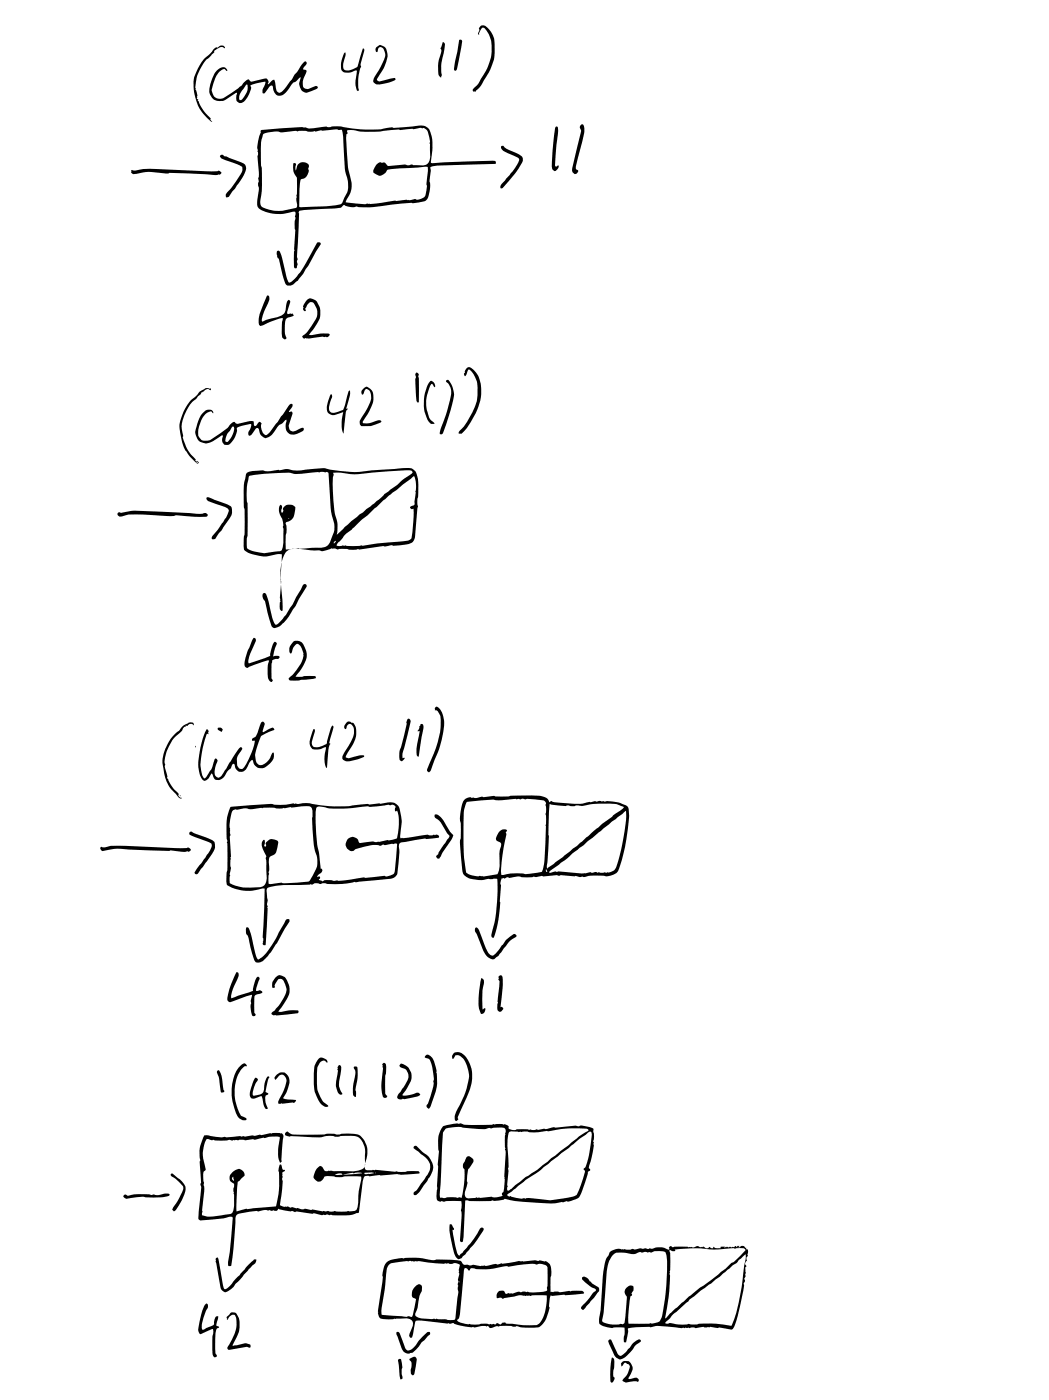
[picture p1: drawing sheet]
<svg xmlns="http://www.w3.org/2000/svg" width="157mm" height="210mm" viewBox="0 0 157 210" stroke-linecap="round" stroke-linejoin="round" font-family="sans-serif">
<path d="M93.1 203.8a.41 .41 0 0 0-.1 .6l-.1 .1h.2l.1-.2a.38 .38 0 0 1 .3-.3 .38 .38 0 0 1 .5 .2l.2 .3a3.1 3.1 0 0 1-1 2.1v.1a.82 .82 0 0 0 1 .1h1.1a.21 .21 0 0 0 .3-.1 .21 .21 0 0 0-.1-.3 .67 .67 0 0 0-.9-.1l-.4 .1-.2-.1a2.98 2.98 0 0 0 .6-1.8 .95 .95 0 0 0-1.5-.7zM91.6 203.2l-.3 2v1.5l.2 .3a.64 .64 0 0 0 .4-.9l-.1-.1v-.6a4.1 4.1 0 0 0 0-2.1zM61.4 203.3a.41 .41 0 0 0 .2 .6v.8a1.01 1.01 0 0 0 .1 1.2l.3-.3 .3-1.5a.76 .76 0 0 0-.2-1zM59.6 203.5v.1l.2 2.4 .1 .4 .1 .1a.48 .48 0 0 0 .1-.8v-.6a2.54 2.54 0 0 0-.2-1.7zM91.1 200.6l-.1 .2 .3 .7a3.7 3.7 0 0 0 1.2 1.9 .81 .81 0 0 0 1-.2l.9-.8a4.2 4.2 0 0 1 1.5-1.7l-.1-.2a1.39 1.39 0 0 0-1.2 .7l-.9 1.1a1.13 1.13 0 0 1-1 .6l-.3-.3-.9-2-.2-.1zM30.8 195.1a8.1 8.1 0 0 0-1.1 4.2l.2 .4h.2l1.7-.8 .1 .5a10.7 10.7 0 0 0 0 3.6l.2 .2 .3-.1a.36 .36 0 0 0-.2-.5v-.5a10.2 10.2 0 0 1 .2-3.2l.4-.2-.4-.3 .3-1.3a.46 .46 0 0 0-.6 .5l-.1 .4a.62 .62 0 0 1-.6 .6l-1 .4a1.29 1.29 0 0 1-.1-1.3l.6-1.6a.52 .52 0 0 0 .3-.5 .52 .52 0 0 0-.4-.5zM59.3 199.4v.4l.4 .9a2.73 2.73 0 0 0 1 1.8 1.78 1.78 0 0 0 2-1l.4-.6 1-1a.29 .29 0 0 0 .3-.3 .29 .29 0 0 0-.2-.3 3.9 3.9 0 0 0-1.7 1.6 2.21 2.21 0 0 1-1.4 1.2l-.4-.3-.5-1.4a1.57 1.57 0 0 0-.6-1zM34.5 196.6l-.6 .5v.4l.1 .1a.97 .97 0 0 1 1.2-.8 4.3 4.3 0 0 1-.7 4.1l-.5 .8v.2l.2 .1 1.6-.2a2.41 2.41 0 0 1 1.6-.1l.1-.4-.6-.2-2 .4-.1-.2 .2-.3a4.2 4.2 0 0 0 .6-4.1 .69 .69 0 0 0-1.1-.3zM91.3 187.4l-.3 .6a2.71 2.71 0 0 0-.6 1.9l-.3 3.3a17.5 17.5 0 0 1-.4 4.1 .94 .94 0 0 0 .9 1.3l.4 .1a.84 .84 0 0 0 .8 0h1.6l.1 .8-.1 1.3 .3 .1 .3-2.1 1.6-.2a7.7 7.7 0 0 0 2.7-.1l3.7 .3 1.8-.1a1.33 1.33 0 0 0 1.2-.1l1.1 .1 .2-.1 1.1 .2a.92 .92 0 0 1 .9 0l.8 .2a.64 .64 0 0 0 .9-.6l.1-.4a38 38 0 0 0 1.3-6l.1-.2a.67 .67 0 0 1 .1-.8l-.1-1.3 .2-.2-.2-.3 .2-.5 .1 .1-.1-.2a.48 .48 0 0 1 .2-.6v-.1a.95 .95 0 0 0-.1-.9h-.2v-.2a.67 .67 0 0 0-1-.1v-.2h-.3v.2l-.2-.2-.3 .2-1.6-.1h-.3l-.1 .1a1.12 1.12 0 0 1-1.1-.1v.2h-.1l-.4-.2-.1 .1a.58 .58 0 0 1-.8-.1l-.2 .1-.4-.1a1.02 1.02 0 0 0-1 .1l-.2-.1-.5 .1a3.3 3.3 0 0 0-1.7-.1h-.4a.36 .36 0 0 1-.5-.1l-.3 .3 .1 .2a.51 .51 0 0 1-.7-.2 2.72 2.72 0 0 0-1.9 .1l-.4-.1-.3 .1-.4-.1-.3 .1a.99 .99 0 0 0-.9 .1h-2.2a1.97 1.97 0 0 0-1.8 .4zM57.8 189a3.8 3.8 0 0 0-.5 2.5l-.5 2.9a4.6 4.6 0 0 0-.1 2.6 1.46 1.46 0 0 0 1.4 .5l1.7-.1a2.17 2.17 0 0 1 1.9 .3 1.86 1.86 0 0 1-.3 1.7l-.2 .5 .2 .3h.3l.3-1.4a1.33 1.33 0 0 1 .3-1.1h1l4 .4a.73 .73 0 0 1 .9 .1 7.2 7.2 0 0 0 4 .3l.6 .1 .2-.1a.51 .51 0 0 0 .9 .2 .61 .61 0 0 1 .7-.1l.2-.1a4.5 4.5 0 0 1 2.2 .1l.2-.1a8.9 8.9 0 0 0 3.5 .1l.6-.5a5.4 5.4 0 0 0 .9-3.4l.2-.8 4.9-.3 .1-.1-.1-.2a3.5 3.5 0 0 0-1.9 0l-.2-.1a3.1 3.1 0 0 1-2 .1l-.8 .1v-.5a4.2 4.2 0 0 1 .1-2 1.93 1.93 0 0 0-.7-2.1l-1-.2-.1 .1a4 4 0 0 0-2 .1l-1.1-.1-2 .4h-.5l-.6 .2a3.5 3.5 0 0 0-1.8 .2l-.2-.1-.6 .1a2.46 2.46 0 0 0-1.7-.1l-.2-.1a.75 .75 0 0 1-.9-.4l-.2-.2a16.7 16.7 0 0 0-4.3-.1 12.5 12.5 0 0 0-6.5 .1zM100.8 196.7l2.2-1.9 .2-.3 4.5-3.4 1.8-1.6a2.27 2.27 0 0 0 1.1-.9l.9-.9a2.77 2.77 0 0 1-.1 1.8 33.8 33.8 0 0 1-1.9 8.9h-.1a17.7 17.7 0 0 0-5.8-.1l-.6-.2a5.8 5.8 0 0 1-2.8-.1l-.4 .1-.3-.1zM69.5 189.9a.41 .41 0 0 1 .6 .2l.1 .1a.67 .67 0 0 1 1-.2 13.1 13.1 0 0 0 4.6-.5 4.3 4.3 0 0 0 2-.2h.4a4.6 4.6 0 0 1 2.1 0 1.33 1.33 0 0 1 1.6 .4v3.4a1.93 1.93 0 0 1-1.6 .3l-1.9-.1-.4 .1a1.87 1.87 0 0 0-1.4 .2h-.4a.5 .5 0 0 1-.8-.4 .79 .79 0 0 0-.9 .2 .79 .79 0 0 0-.1 .9h.2a.56 .56 0 0 1 .7 .1l.1-.1 1.6-.2a2.04 2.04 0 0 1 1.4-.2h3.4a5.7 5.7 0 0 1-1.2 4.3l-.3 .1h-.4a12.2 12.2 0 0 1-3.3-.2h-.3a.56 .56 0 0 1-.7-.2h-.3l-.4 .3h-.2a.34 .34 0 0 0-.6 0h-.3h-.2a4.7 4.7 0 0 0-2.2 .1l-1.3-.1a2.52 2.52 0 0 1-1.7-.6 .86 .86 0 0 0 .4-1zM91.7 187.9a1.34 1.34 0 0 1 1.4-.4l1 .1a1.84 1.84 0 0 0 1.7-.2l.3 .1 .3-.1 .5 .1 .3-.1a.46 .46 0 0 0 .7-.1 2.82 2.82 0 0 1 1.7 .2 18.3 18.3 0 0 1 .1 5.3l-.1 1.2a12.6 12.6 0 0 1-.8 3.6 1.88 1.88 0 0 1-1.5 .5h-3.2a12.1 12.1 0 0 1 .2-4l.3-.2-.1-.3a.8 .8 0 0 0 .1-1.2 .94 .94 0 0 0-1 .5 .94 .94 0 0 0 .2 1.1l-.3 4-.3 .2-.3-.1a3.4 3.4 0 0 1-2.8-.4v-.2a36.3 36.3 0 0 0 .6-6.1l.1-1.3a4 4 0 0 1 .9-2.2zM58.2 189.3l.2-.2a12.1 12.1 0 0 1 3.7-.3h.5a20.1 20.1 0 0 0 4.6 .3l.3 .1a1.16 1.16 0 0 1 1.3 .1l-.1 1.1a1.72 1.72 0 0 1-.2 1.2l.1 .2-.1 1.1 .1 .5-.5 4.1a2.65 2.65 0 0 1-1.5 0l-2.5-.1a3.1 3.1 0 0 1-1.9-.4 1.55 1.55 0 0 1 .3-1.3 5.1 5.1 0 0 1 .6-2.5v-.3a.51 .51 0 0 0-.2-.6 .51 .51 0 0 0-.7 .2 1.35 1.35 0 0 0-.4 1.8l.5 .2-.5 2.1a.4 .4 0 0 1-.1 .5 .4 .4 0 0 1-.5-.1l-.4 .1-3.6-.3a4.4 4.4 0 0 1 .1-2.3l.3-1.9a9.1 9.1 0 0 1 .5-3.1zM100.2 187.1l.4 .2h.4v-.3h.6a21.3 21.3 0 0 1 5.2 0l3.3-.1a1.71 1.71 0 0 1 1.4 .2v.1a9.6 9.6 0 0 1-2.3 2.1l-1.7 1.5-4.4 3.3-2.8 2.5-.7 .7h-.1l.1-.5a27.8 27.8 0 0 0 .7-6.6v-.6a6.5 6.5 0 0 0-.1-2.5zM87.1 191.2a2.08 2.08 0 0 0 1.1 1.3l1 .6-1.8 2.1a.59 .59 0 0 0-.4 .7l.3 .2 1.6-1.9a2.42 2.42 0 0 0 .8-1.2 .6 .6 0 0 0-.5-.6l-.9-.6a.9 .9 0 0 0-1.2-.6zM32.3 188.3v.5l.6 3.3a1.23 1.23 0 0 0 .7 1.3 2.8 2.8 0 0 0 1.7-1.3l.8-.8a9.6 9.6 0 0 1 2.1-2.2l.2-.6h-.4l-3.1 3.3a2.41 2.41 0 0 1-1.3 1.2 6.8 6.8 0 0 1-.6-2.7l-.3-1.9-.2-.2zM68.7 191.8l.1 .1zM67.3 183.3a12.7 12.7 0 0 0 1 4.9l.3 .3 .1-.1a.76 .76 0 0 0 .7-.5l.4-.4a14.2 14.2 0 0 0 2.6-3.5l-.3-.3a2.66 2.66 0 0 0-.9 1.3l-.8 1.1-1.6 1.8a.45 .45 0 0 1-.4-.5l-.7-3.2 .1-.1h.1v-.2a.8 .8 0 0 0-.5-.6zM108.4 186.8h.1zM66.3 168.6l-.1 .1a4 4 0 0 0-.6 3 7.2 7.2 0 0 1-.1 2.6 1.67 1.67 0 0 1 0 1.3l-.1 2.3a3.8 3.8 0 0 0 .1 1.8 .44 .44 0 0 0 .6 .1l.3 .1 .4-.1h2.2l.1 .5-.1 .9a12.6 12.6 0 0 1-.1 3.8v.8l.2 .1 .2-.1 .1-.7 .2-5.4 2.2 .1h1.6l.3-.1a1.04 1.04 0 0 0 1 0l.7-.1 .1-.1a37 37 0 0 0 7.9 .6l.2-.1a7.6 7.6 0 0 0 3.1-.8l.4-1 .9-2.5a.39 .39 0 0 1 .3-.5l-.2-.4a10.2 10.2 0 0 0 .7-4.1v-1.7a2.33 2.33 0 0 0-1.6-.5l-.6 .1a8.6 8.6 0 0 0-3 .1l-.5 .1a.79 .79 0 0 0-.8 .1 .79 .79 0 0 1-.9 0l-.3 .1a.73 .73 0 0 1-.8 0l-.5 .1a8.9 8.9 0 0 0-3.1 0l-.6-.2a.63 .63 0 0 0-.8-.6l-1-.1a19.3 19.3 0 0 1-5.5 0h-.9zM30.6 170l-.2 .2a5.2 5.2 0 0 0-.5 3.5v.9a7.5 7.5 0 0 1 .1 2.7l.1 .5-.4 4.6 .2 .3 .7-.1a14.5 14.5 0 0 0 3.7-.5h.4l.1 .2-.4 5.2-.3 1.5 .1 .5h.3a48.1 48.1 0 0 0 .8-7.3 .96 .96 0 0 1 1.1-.6 5.7 5.7 0 0 1 2.3-.3 2.3 2.3 0 0 1 1.5-.1h.8a.51 .51 0 0 0 .7-.3 4.7 4.7 0 0 0 2 .3l.5 .2 .3-.1 2.1 .4 .4-.1 .6 .1a.7 .7 0 0 0 .8 .1l.2 .1 .3-.1a11.7 11.7 0 0 0 4.2-.1l.5-.1 .1-.2 .5-4.1a1.84 1.84 0 0 1 .5-1.3l3.2-.1a3.7 3.7 0 0 1 1.9-.1l2.9-.1a.21 .21 0 0 0 .1-.3 .21 .21 0 0 0-.3-.1 4.2 4.2 0 0 0-2 .1l-1.2-.1-.1 .1-3.1-.3h-1.3a1.3 1.3 0 0 1 0-1.4 3.1 3.1 0 0 0-1.3-3.9l-1.6-.1-1.4 .1-1.3-.1-.7 .1h-4a1.48 1.48 0 0 1-1.3-.3 .32 .32 0 0 0-.4 0 .32 .32 0 0 0-.1 .4l.7 .2h.1l4.4 .1h.5a4.9 4.9 0 0 1 2.2-.1l.4-.1h1.2a2.05 2.05 0 0 1 2.4 2v1.3a1.65 1.65 0 0 1-.3 1.7 6.8 6.8 0 0 1-3.4 .3l-1.7-.1a.52 .52 0 0 1-.8-.3l-.5-.4a1.99 1.99 0 0 0-1 1.8 .82 .82 0 0 0 .9 .6 .82 .82 0 0 0 .7-.7 5 5 0 0 1 2.2 0h.5a8.9 8.9 0 0 1 2.9 0l-.4 2.1-.1 1.4a2.12 2.12 0 0 1-.4 1.5l-1.7 .2-1.4-.1-.4 .1-.6-.2-.8 .1-1.6-.3-.1 .1-1-.2-.4 .1-.7-.2h-.3a.54 .54 0 0 0-.7 0l-.5-.2h-.6l-.5-.2 .4-3.2-.1-1.7 .4-.3-.3-.1-.3-.8-.2 .1-.1 1a12 12 0 0 1-.5 5.2l-4.2 .4-.1-.1-1.5 .4 .2-4.4 .8-.8a.65 .65 0 0 0-.3-1 1.32 1.32 0 0 0-1.5 .6 .92 .92 0 0 0 .4 1.5l-.1 1 .1 1.7a2.29 2.29 0 0 1-.4 1.8l-.6 .1a7 7 0 0 1-3.8 .1l.2-2.1a7.1 7.1 0 0 0 .1-2.6l-.1-.7a1.34 1.34 0 0 1 .4-1.5 6.2 6.2 0 0 1-.2-3.7l.3-.8 .5 .1a7.8 7.8 0 0 0 3.1 0l1.2 .1 .7-.1 .3 .1 1.2-.2 .2 .1 1.4-.3 .1 .1 .8-.3h.7l.7 .1v.6a4.6 4.6 0 0 0 .1 3.2l.3-.2v-1.1l.2-2.5v-.4l-.3-.2-.1 .1a8.9 8.9 0 0 0-3 .2l-2.3 .2h-.7a15.4 15.4 0 0 1-4.7-.1zM25.6 175.7l-.1 .2 .1 .1a5 5 0 0 1 1.8 1.7v.3l-.5 1.1-1.1 2 .2 .2a6.4 6.4 0 0 0 1.8-3.4 2.51 2.51 0 0 0-1.4-1.7l-.2-.2a.49 .49 0 0 0-.5-.3zM76 178.7l1.1-.8a22.9 22.9 0 0 1 3.9-2.8l5.7-4.6 1.4-1 .2-.1h.2a10.6 10.6 0 0 1-.4 3.6l-.1 .5a2.46 2.46 0 0 1-.7 1.5l.2 .2v.3l-.9 2.6a1.21 1.21 0 0 1-1.2 1.1l-.8 .1a6.5 6.5 0 0 1-3.3 .2 8 8 0 0 0-3.2-.1l-1.6-.3-.1-.1-.2 .1-.3-.2zM18.6 178.8l-.1 .2a.59 .59 0 0 0 .9 .4l.2-.1a8.8 8.8 0 0 1 3.1-.1 5.8 5.8 0 0 0 2.6-.3l.1-.1a1.2 1.2 0 0 0-1.4 0l-.6 .1-.4-.1-.3 .1a9.1 9.1 0 0 0-3.6 .1l-.4-.2zM66.7 169l.1-.1a6.1 6.1 0 0 1 3-.1 10.6 10.6 0 0 0 3.6 .1l2-.1a.78 .78 0 0 1 .2 .9v.3a3.7 3.7 0 0 0 0 1.9l-.1 4.5a4.8 4.8 0 0 1-.2 2.1l-.2 .2 .1 .2a1.87 1.87 0 0 1-1.6 .2l-1.8 .2-.4-.1a2.45 2.45 0 0 1-1.5 .1 1.05 1.05 0 0 1-.2-1.3l.3-1a4.2 4.2 0 0 1 .1-2.1h.1a1.77 1.77 0 0 0 .6-1.3 .77 .77 0 0 0-1-.4l-.3 .7a.91 .91 0 0 0 0 1.2l-.1 2.2-.2 1.4-.2 .6a8 8 0 0 0-2.7 0h-.3a1.2 1.2 0 0 1-.2-1.1l.5-8.6zM62 171.6l-.1 .3 1 .7a2.55 2.55 0 0 1 1.5 2.2l-.1 .2a12.4 12.4 0 0 1-2.2 3.4l-.2 .2 .1 .3a1.19 1.19 0 0 0 1-.8l.1-.2a9.1 9.1 0 0 0 1.7-3.1 2.9 2.9 0 0 0-1.6-2.4l-.9-.9zM76.3 169.4l.6-.1 1.2 .2 .8-.1a7.7 7.7 0 0 0 3-.1 20.1 20.1 0 0 1 6-.3l.2 .1-.1 .2-1.4 .8-4.3 3.4a19.1 19.1 0 0 1-3.9 2.8l-2.2 1.9a.33 .33 0 0 1-.3-.2 .33 .33 0 0 1 .1-.4 1.21 1.21 0 0 1 0-1.1l.1-1.3-.1-.3 .1-.2-.1-2.2a8.6 8.6 0 0 1 .1-2.9zM51.4 175.8l1.4-.3 .1 .1a1.66 1.66 0 0 1 1.3 0zM50.2 175.8a.9 .9 0 0 1 1 0l-.8 .1zM54.5 175.5h1.1l.4 .1-1.3 .2-.1-.1zM56.1 175.5l.2 .1zM67.9 157.6l-.3 .5v.2l.2 .2 .2-.2a.55 .55 0 0 1 .4-.4 .55 .55 0 0 1 .6 .3 4.3 4.3 0 0 1 .9 4.4l-.4 1.3-.8 1.7a2.52 2.52 0 0 0-.6 2.1l.2 .1 .3-.3-.1-.3 .7-1.6a9.6 9.6 0 0 0 1.5-4.9 3.8 3.8 0 0 0-1.9-3.2h-.6zM36 159.5a6.1 6.1 0 0 0-1.2 5.3 5.3 5.3 0 0 0 1.1 2.6l.4 .3h.4l.2-.1-.1-.3a1.33 1.33 0 0 1-1.1-1.1 6.2 6.2 0 0 1 .6-6.4l.4-.3 .2 .1a.37 .37 0 0 0-.3-.5 .37 .37 0 0 0-.5 .3zM63.6 158.1v.2a1.47 1.47 0 0 1 1.1 1.5 7.9 7.9 0 0 1-.8 5.6l-.1 .3 .4 .3a8.5 8.5 0 0 0 1.1-5.6l-.1-.6a2.19 2.19 0 0 0-1.2-1.9zM38.2 161.4l-.5 1.1a2.32 2.32 0 0 0-.2 1.7l.2 .2h.3l1.1-.3h.1l.1 .3a2.17 2.17 0 0 0 .5 1.6l.3-.1a2.73 2.73 0 0 1-.4-1.9l.5-.3-.5-.3 .4-1.6 .2-.5-.2-.2a2.84 2.84 0 0 0-.6 2.2 1.48 1.48 0 0 1-1.6 .6 4 4 0 0 1 .7-2.3l-.3-.3zM47.8 158.4a2.99 2.99 0 0 0-.8 2.5 5.7 5.7 0 0 0 .8 4.1l.4 .4 .4 .3 .5-.1a.49 .49 0 0 0-.4-.5 4.5 4.5 0 0 1-1.3-3.7v-.5a1.98 1.98 0 0 1 .9-2.1 .61 .61 0 0 1 .7 .3v-.1a.83 .83 0 0 0-1.2-.6zM41.4 160.9a.43 .43 0 0 0-.3 .3 .43 .43 0 0 0 .1 .4l.2-.2a.7 .7 0 0 1 1.2-.4 1.27 1.27 0 0 1 .1 1.6l-.6 1.4a1.31 1.31 0 0 0-.4 1.2h.6l1.5-.2a.32 .32 0 0 0 .4 0 .32 .32 0 0 0 0-.4h-.7a1.39 1.39 0 0 1-1.1-.3l.1-.2a3.7 3.7 0 0 0 .7-2.9 1.05 1.05 0 0 0-1.8-.3zM59.9 159.3l-.1 .2 .2 .3a1.36 1.36 0 0 1 .8 2.2l-1.2 1.7a.48 .48 0 0 0 0 .7 .48 .48 0 0 0 .7 .1h.2l1.1-.2 1.2-.4a.33 .33 0 0 0-.3-.4l-.7 .3a2.54 2.54 0 0 1-1.6 .1l.5-.7a4.5 4.5 0 0 0 .9-2.2 1.9 1.9 0 0 0-1.5-1.8zM57.3 159.1l-.1 .2 .1 .3a2.65 2.65 0 0 1-.1 1.6l-.1 1.3 .1 1.1a.62 .62 0 0 0 .4 .7 .29 .29 0 0 0 .4-.3l-.3-.3v-2.7l.1-1a.71 .71 0 0 0-.3-.9zM53 159.7l-.1 .1a1.77 1.77 0 0 1 .1 1.7l-.2 1.4a1.59 1.59 0 0 0 .3 1.3h.2v-.6a4.9 4.9 0 0 1 .2-2.2v-1.6l-.2-.2zM50.6 159.5l-.1 .3 .1 .4a5.2 5.2 0 0 0-.1 3.1l.1 .2a.46 .46 0 0 0 .6 .3v-.1a2.69 2.69 0 0 1-.3-2.6l.2-1.1a.44 .44 0 0 0-.3-.6zM32.5 160.3v.3a7.3 7.3 0 0 1 .5 2.8l.2 .1h.3l.1-.2-.2-.2a6.9 6.9 0 0 0-.6-2.9zM35.4 145.5l-.2 .5a9.1 9.1 0 0 0-1.2 3.7 .4 .4 0 0 0 .5 .3l3.2-1.1a7.6 7.6 0 0 0 .1 3.1l.4 .1 .1-.3-.2-.2v-2a.67 .67 0 0 1 .8-.8l.3-.2a.39 .39 0 0 0-.2-.4 .39 .39 0 0 0-.4 .1h-.3l.4-1.5a.3 .3 0 0 0 .2-.4 .3 .3 0 0 0-.5-.1l-.3 .7-.3 1.3-3.2 1.1a3.8 3.8 0 0 1 .8-2.5l.3-.9-.1-.4zM41.3 146.3a1.54 1.54 0 0 0-.5 1.5h.3a1.51 1.51 0 0 1 .7-1.3 .81 .81 0 0 1 .9 .9 2.18 2.18 0 0 1-.4 2.3l-.6 .9-1 1-.1 .2 .4 .2 .1-.1 .3 .1 3.2-.3 .1-.3-.2-.2a7.1 7.1 0 0 0-2.5 .3l-.3-.1 .8-1.2a2.8 2.8 0 0 0 0-4 .8 .8 0 0 0-1.2 .1zM72 146.4l-.3 1.9a5.9 5.9 0 0 0 .3 3.4 .6 .6 0 0 0 .6-.8l-.3 .2-.1-.2a14.5 14.5 0 0 1 .2-4.1l-.1-.2zM74.7 146.1l-.1 .5 .2 .3-.4 3.7a.62 .62 0 0 0 .4 .8l.3-.1a.36 .36 0 0 0 .2-.3 .36 .36 0 0 0-.2-.3h-.2l.2-1.4a9.2 9.2 0 0 0 0-3.2l-.1-.1zM36.8 138.9a2.46 2.46 0 0 0 .4 1.6l.7 2.8a.81 .81 0 0 0 .5 .8 .81 .81 0 0 0 .9-.2 19 19 0 0 0 3.5-5.2l.5-.8a.33 .33 0 0 0-.3-.4 .33 .33 0 0 0-.3 .4 29.6 29.6 0 0 1-3.1 5l-.9 .7a2.47 2.47 0 0 1-.7-1.6l-.1-.9a6.4 6.4 0 0 0-.8-2.3zM71.2 138.9l-.1 .5 .2 .4 1 2.5a1.8 1.8 0 0 0 1.7 1.3 10.5 10.5 0 0 0 2-2.4l1.3-1.1a.34 .34 0 0 0-.5-.3 7.3 7.3 0 0 0-2.1 2.4 1.67 1.67 0 0 1-1.1 .8 3.2 3.2 0 0 1-1.3-2l-.7-1.9-.3-.3zM34.5 120.8a8.8 8.8 0 0 0-.5 5.2 34.1 34.1 0 0 1-.1 5.7 .86 .86 0 0 0 .7 1.1 6.5 6.5 0 0 0 4.7 .2h.3l-.3 7.3 .1 .5-.1 .5 .2 .2 .3-.1 .3-5.7a.94 .94 0 0 1 0-1l-.1-.7a1.03 1.03 0 0 1 .2-1.2 28.7 28.7 0 0 1 6.2-.4 .67 .67 0 0 0 .8-.2h.3a.88 .88 0 0 0 .9 0 13.7 13.7 0 0 0 4.8-.2l1.9-.2a15.1 15.1 0 0 0 3.9-.5l.3-.2a.95 .95 0 0 0 .2-.9 14.9 14.9 0 0 0 .2-3.6 .59 .59 0 0 1 .7-.6l3.2-.5 .2 .1 1.9-.2a.4 .4 0 0 0-.2-.4 .4 .4 0 0 0-.5 0h-.4a4.4 4.4 0 0 0-2.4 .2l-2.2 .3a6.1 6.1 0 0 1 .1-2.5v-.5a3.7 3.7 0 0 0-.7-2.1 2.26 2.26 0 0 0-2.2-.1l-2 .1-.2-.1a25.7 25.7 0 0 1-6.2 .3l-2.8-.4-1.5 .1-.6-.1-1.1 .2-1.4 .1a5.6 5.6 0 0 0-2.5-.1zM69.6 119.6a5 5 0 0 0-.7 3.4l.1 2.4a4.4 4.4 0 0 0-.1 2.3 10.9 10.9 0 0 0 .4 3.1l.1 .1a2.77 2.77 0 0 0 2.2 .8l2.8-.2a24.8 24.8 0 0 1-.9 8.5l.1 .3 .3 .1a18.8 18.8 0 0 0 1-6.4l.1-1.5a.92 .92 0 0 1 .1-1h.3a.74 .74 0 0 1 .9-.1 3.5 3.5 0 0 1 2.2-.1l2-.1a.72 .72 0 0 1 .8 0 6.1 6.1 0 0 1 2.4-.1 6 6 0 0 1 2.3 .1l.1-.1 .7 .2 .3-.1a.71 .71 0 0 0 .9-.1h2a2.45 2.45 0 0 0 2.5-.8 26.8 26.8 0 0 0 1.6-9.1 1.09 1.09 0 0 0-1-.9 6.4 6.4 0 0 0-2.7-.3l-.8-.1-.3 .1a.55 .55 0 0 0-.7 0l-.3 .1a14.3 14.3 0 0 1-5.7-.1l-.1-.1-.3 .2a1.49 1.49 0 0 0-1.5-1h-2.5l-4 .1a1.03 1.03 0 0 0-1.1 0 1.04 1.04 0 0 1-1 0 1.92 1.92 0 0 1-1.4 .2h-.1a.82 .82 0 0 0-1 .2zM34.8 121.3a6 6 0 0 1 3-.2 11.7 11.7 0 0 1 4.2-.1l1.5-.2 .1 .1 2.3-.2a.73 .73 0 0 1 .9 .8 21.9 21.9 0 0 0 .7 7.1 4.8 4.8 0 0 1-1.4 3.4l-3.3 .2-.7-.1-1.9 .2 .1-2.8a1.28 1.28 0 0 1 .4-1.4 1.15 1.15 0 0 0 .8-1.2l.1-.8a1.05 1.05 0 0 0-1.3-.4l-.1 .1a.58 .58 0 0 0-.4 .8l-.1 .1a.24 .24 0 0 1-.1-.4l-.1-.6a.85 .85 0 0 0-.2 1.2l.6 1.3-.1 .2 .1 2.2a2.14 2.14 0 0 1-.6 2.1 9.1 9.1 0 0 1-4.1-.1l-.8-.5v-1.6a1.25 1.25 0 0 0 .1-1v-1.8a8.1 8.1 0 0 1 0-2.7l-.1-.6a5.2 5.2 0 0 1 .4-3.1zM47.5 120.8l.2-.1a17.7 17.7 0 0 0 6.8 0l1.3 .1 2.4-.4 .2 .1a.49 .49 0 0 1 .8 .4l-.1 .5h.3a5.5 5.5 0 0 1 .2 3.2l-.2 .8a1.97 1.97 0 0 1-1.4 .3l-1.5 .3a5.2 5.2 0 0 0-2.6 .2h-.1a1.02 1.02 0 0 0-1.2-.9 1.02 1.02 0 0 0-.8 1.2 1.02 1.02 0 0 0 1.1 .9l.5-.4a8.7 8.7 0 0 1 3.2-.5 .59 .59 0 0 0 .8-.1l.2 .1 .6-.1a.46 .46 0 0 1 .6 0l.4-.1 .2 .1-.4 4.1a1.3 1.3 0 0 1-1.5 .6l-1.9 .2a1.43 1.43 0 0 1-1.1 0 17.1 17.1 0 0 1-4.7 .5l-1-.1-.3 .1-.2 .1-.6-.2 .2-.4-.2-.1-.2 .1 .1-.4a.73 .73 0 0 0 .6-.8l-.2-.1-.1-1.3a30.3 30.3 0 0 1-.6-7.5zM69.9 120l.7-.1a15 15 0 0 1 4.1-.1l2.5-.2 .7 .1 .3-.2 .4 .2 .3-.1 1.9 .1a.86 .86 0 0 1 .9 .5v3.3a25.5 25.5 0 0 1-.6 7 9.4 9.4 0 0 1-3.9 .2l-1.9 .3-.3-.1a29.8 29.8 0 0 1 .8-6.1l-.1-.2 .2-.2a.62 .62 0 0 0-1 0 1.38 1.38 0 0 0-.6 1.4 .69 .69 0 0 1 .6 1 8.2 8.2 0 0 0-.1 3l-.4 1.1-1.9 .3-.6-.1a2.7 2.7 0 0 1-2.2-.6 41.6 41.6 0 0 1-.2-9.5zM82.3 130.4l2.5-1.8 .9-.9 1.6-1.2 .7-.6 5.6-4.5a18.1 18.1 0 0 1-.7 5.9l-.2 .8a3.9 3.9 0 0 1-.9 2.2l-.7 .3-.6-.1-.5 .1-.4-.1-.2 .1a.78 .78 0 0 0-.8 0l-.2-.1-.3 .1a6.2 6.2 0 0 1-2.8 0l-1.7-.2-.3 .1a.54 .54 0 0 0-.6 .1h-.5zM81.7 130.1l.2 .4h-.2zM82.2 120.4h.3a7.5 7.5 0 0 0 2.6 .2l.6 .1 .4-.1a7 7 0 0 0 2.7-.3 8.5 8.5 0 0 1 4.5 .5 2.03 2.03 0 0 1-1.2 1l-2 1.5-3.8 3.3-2.1 1.7-2.3 1.7-.1-.3a53.4 53.4 0 0 0 .3-7.4zM28.4 124.6l-.1 .2 .1 .2 2.7 1a.6 .6 0 0 1 .6 .4 .6 .6 0 0 1-.1 .6l-.9 1.4-1.6 2.2a.29 .29 0 0 0 .3 .3 .29 .29 0 0 0 .3-.2l1.1-1.6a5.6 5.6 0 0 0 1.4-2.5 1.16 1.16 0 0 0-1.1-1.2l-2.4-.9zM65.1 122a.57 .57 0 0 0 .4 .7 6.9 6.9 0 0 1 1.4 2 .5 .5 0 0 1 .4 .5 .5 .5 0 0 1-.4 .5l-1.2 1.8-.1 .3-.3 .3a.32 .32 0 0 0 .2 .4 .32 .32 0 0 0 .4-.2l.6-1.1a5.3 5.3 0 0 0 1.3-2.2l-.4-.5-1.2-1.9a1.05 1.05 0 0 0-1.1-.6zM15.1 126.8a.39 .39 0 0 0 .3 .6 8.6 8.6 0 0 1 3.9-.2l6 .2 .3-.1a5.7 5.7 0 0 0 2.5 .1l.1 .1a.33 .33 0 0 0 .4-.3 .33 .33 0 0 0-.4-.4l-.3 .1h-1.4l-8.2-.3a8.1 8.1 0 0 0-2.9 .2zM27.4 108.7l-.5 .6a6.2 6.2 0 0 0-2.2 7.1 5.3 5.3 0 0 0 1.8 2.6l.4 .5h.3v-.1l-.3-.1a.35 .35 0 0 1-.2-.5 6.2 6.2 0 0 1-1.6-2.3l-.4-1.9a5.9 5.9 0 0 1 2.5-5.2 .69 .69 0 0 1 .7-.7l-.1-.1 .2 .1a.54 .54 0 0 1 1-.2v-.1a.54 .54 0 0 0-.9-.1zM26.9 119l.1 .2zM30.9 109.2a12.9 12.9 0 0 0-1.2 6 1.95 1.95 0 0 0 .9 1.7 1.52 1.52 0 0 0 1-1.1h.1l.1 .2a.81 .81 0 0 0 .5 .8 .81 .81 0 0 0 .9-.2l.3-.3 .5-.8a1.94 1.94 0 0 0 .8-1.1l.2-.1 .1 .1a.98 .98 0 0 0 .8 1.1 .98 .98 0 0 0 1.1-.8 1.12 1.12 0 0 1 .8-.9 1.29 1.29 0 0 0 .9 1.2 1.29 1.29 0 0 0 1.4-.5 1.77 1.77 0 0 0 .9-1.8h-.3a2.25 2.25 0 0 1-1.8 1.8h-.1a1.89 1.89 0 0 1-.6-1.9l.7-2a.97 .97 0 0 1 .8-.8l1.4-.6-.3-.3-1.5 .7 .3-1.2-.2-.4h-.2a1.18 1.18 0 0 0-.4 1l-.2 .4a1.84 1.84 0 0 1-.9 1.3 .24 .24 0 0 0 .2 .2 .24 .24 0 0 0 .2-.1v.1a10 10 0 0 1-1.8 4.2 .73 .73 0 0 1-.8-.9l-.1-.3a2.71 2.71 0 0 1 .9-1.8l-.3-.3-.3 .3-2.5 4a.56 .56 0 0 1-.8 .3 .56 .56 0 0 1-.3-.7l.1-.7 .4-1.1-.2-.3h-.2l-.3 .6a5.1 5.1 0 0 1-1.3 2.3 3.7 3.7 0 0 1-.5-3l.6-2.8 .2-.7 .1-.2 .2 .1v-.5l-.2-.2zM65.2 105.8l-.1 .3v.2a1.02 1.02 0 0 1 .8 1 13.1 13.1 0 0 1-1.5 6.8l-.5 1.2v.1l.3 .2 .3-.3 .3-.8a16.5 16.5 0 0 0 1.7-6.6 2.5 2.5 0 0 0-1.2-2.1zM46.9 109.1a4.5 4.5 0 0 0-.5 2.5 .87 .87 0 0 0 1.2 .6l.5-.1a.57 .57 0 0 1 .7-.2v.3a4 4 0 0 0 .1 2.7l.2-2.7 .3-.9-.1-.1 .6-2.3-.1-.3-.2 .1-.1 .4-.6 1.9a.33 .33 0 0 1-.2 .4 2.04 2.04 0 0 1-1.8 .3l-.2-.6 .4-1.7v-.2zM61 107.6l-.2 .6 .1 .1-.9 3.4a2.7 2.7 0 0 0-.1 2.1l.3 .1 .3-.3v-.2l-.2 .1a2.08 2.08 0 0 1 .2-1.5l1-4-.3-.4zM51.8 108.2a.53 .53 0 0 0-.1 .9l.1-.1a.53 .53 0 0 1 .4-.6 .53 .53 0 0 1 .7 .4 3 3 0 0 1-.7 2.7l-.7 1.2a.88 .88 0 0 0-.2 .9 1.04 1.04 0 0 0 1 .3l1.2-.2 1-.5v-.1l-.5-.1-1.8 .5-.4-.1 .1-.5 .7-1.1a3.2 3.2 0 0 0 .3-3.6h-.2l-.3-.2a.5 .5 0 0 0-.6 .2zM62.9 108.4l-.4 1h.3l-.1 .6a6.3 6.3 0 0 0-.3 3.2h.3l.4-2.9a2.97 2.97 0 0 0 .2-1.9zM32.6 108.9v.4l.6 .3a.41 .41 0 0 0 0-.6 .41 .41 0 0 0-.6-.1zM37.9 95.5a11.3 11.3 0 0 0-1.3 4 .44 .44 0 0 0 .5 .4l2.3-.9 .9-.1a4.8 4.8 0 0 0 0 3l.4 .2 .1-.3-.1-.2-.1-.6a4.8 4.8 0 0 1 .2-2.2l.6-.2a.31 .31 0 0 0 .3 0 .31 .31 0 0 0 .1-.3l-.4-.1h-.5l.5-1.9-.3-.2a3.7 3.7 0 0 0-.7 2.1l-3.1 1.1a1.17 1.17 0 0 1 .1-1.3l.6-1.3a1.15 1.15 0 0 0 .2-1.1zM43.9 96a1.5 1.5 0 0 0-.5 1.8h.2l.3-.9a.55 .55 0 0 1 .6-.5 .55 .55 0 0 1 .5 .4 2.39 2.39 0 0 1-.2 2.8l-.9 1.3-.7 .6 .2 .3 1.3 .1 2.2-.3 .3-.1v-.3h-.1a4.2 4.2 0 0 0-2 .1l-.9-.1 1.1-1.3a2.7 2.7 0 0 0-.4-3.9l-.6-.1zM39.4 88.8a.97 .97 0 0 0 .3 1.2l.3 1.7a5.6 5.6 0 0 0 .9 2.2 1.75 1.75 0 0 0 1.5-.7l.8-.9 1-1.6 .5-1.1 1.2-1.8a.3 .3 0 0 0-.2-.4 .3 .3 0 0 0-.4 .2l-1.1 2.1a10.4 10.4 0 0 1-2.9 3.8h-.1a12.6 12.6 0 0 1-1-3.6l-.4-1-.2-.1zM37 70.7l-.1 .2a14.6 14.6 0 0 0-.3 5.5v2.4a2.61 2.61 0 0 1-.1 1.5v1.2a.87 .87 0 0 0 .3 1 5.8 5.8 0 0 0 4.7 .4l.7 .1-.2 5.5a1.58 1.58 0 0 0 0 1.2v.4a1.52 1.52 0 0 0 .1 1.3h.2v-.9l-.2-2.7a8.3 8.3 0 0 1 .6-5 1.96 1.96 0 0 1 2-.7l2.1 .3h.8a2.35 2.35 0 0 0 2-.3h.5l.4 .2 .3-.1h1.2a2.76 2.76 0 0 0 1.6 0l.2 .1 3.6-.6a.81 .81 0 0 0 .8 0l.4-.1a6.1 6.1 0 0 0 3.2-.5l.3-.8 .5-4.5-.1-1a9.2 9.2 0 0 0-.2-4.1 1.46 1.46 0 0 0-1.8-.6l-4.3 .3a19.3 19.3 0 0 1-7.9-.3l-2.8 .2a5.3 5.3 0 0 1-2.6-.1l-1.1 .2-.1-.1a4.9 4.9 0 0 1-2.6 .1l-1.3 .1zM34.8 176.2l.1-.1 .1 .6-.3-.2zM37.2 71.3l.2-.1 1.4-.2a17.4 17.4 0 0 1 5.5 0l3.3-.3h1.4l.2 .1 .1 3a15.9 15.9 0 0 0 .7 4.9 3.5 3.5 0 0 1-.5 2.1 1.62 1.62 0 0 1-1.9 1.2l-2.8 .1h-.1l-1.9 .2v-2.2a3.4 3.4 0 0 0 0-1.9 1.82 1.82 0 0 0 1.4-1.9v-.4a1.01 1.01 0 0 0-1.2-.4 1.01 1.01 0 0 0-.7 1.1l-.1 .2a.51 .51 0 0 1 0-.7 .34 .34 0 0 0-.2-.5 1.75 1.75 0 0 0 .2 2.1l.1 .3a.87 .87 0 0 1 0 .9l.1 .3v1.6a2.42 2.42 0 0 1-.4 1.7h-.6a4.5 4.5 0 0 1-2.6 .2 3 3 0 0 1-1.8-.7l-.1-.7a55.8 55.8 0 0 0 0-7.9zM51.7 79.9l.9-.6 1.6-1.5 .8-.6 3.2-3 3.7-2.9a3.8 3.8 0 0 1 .3 2.4l-.2 1.3a.5 .5 0 0 1 0 .6 .5 .5 0 0 1-.5 .2l-.1 .2 .1 .1 .1 .1h.3v.8l-.2 2.4-.2 1.2a2.78 2.78 0 0 1-1.8 .5l-3.3 .2a14.8 14.8 0 0 1-5.1 .3l-.9 .1a1.05 1.05 0 0 1 .6-.8zM50.1 81.1l.2-.1-.3 .4zM30.9 74.5a.4 .4 0 0 0 .3 .5l.4 .2a8.4 8.4 0 0 1 2.6 1 1.83 1.83 0 0 1-.5 1.5l-1.1 1.6-.8 1-.1 .3a.37 .37 0 0 0 .5 .1l1.2-1.8a6 6 0 0 0 1.3-2.2 .89 .89 0 0 0-.7-1.2l-2.7-1zM49.8 70.8h1.6a10.8 10.8 0 0 0 4.3-.1l2.7-.2a9.5 9.5 0 0 1 3.2 0l.1 .1a2.08 2.08 0 0 1-1.2 1l-1 1-2 1.4-1.5 1.4-3.4 2.6-2.2 2a5.4 5.4 0 0 0-.3-3.3 26.6 26.6 0 0 1-.2-5.8zM43.1 77.6l.2 .1zM17.7 76.8l-.1 .3a.69 .69 0 0 0 1 .1 11.2 11.2 0 0 1 4-.1l1.1 .1a6.6 6.6 0 0 0 2.8-.1l2.5 .2h2a.38 .38 0 0 0-.1-.5 .38 .38 0 0 0-.5 .1h-.7l-6.5-.3a14.6 14.6 0 0 0-4.3 0zM29.4 69.1h.1l.1 .1zM28.5 60a6.9 6.9 0 0 0-1.6 4.2v.4a6.2 6.2 0 0 0 2.6 4.8l.2-.2-.2-.2h-.2v-.2a7 7 0 0 1-2-3.4l.1-.1a5.5 5.5 0 0 1 1.5-5.3l1.1-1 .2-.3 .3-.1a.66 .66 0 0 1 1-.2l.1-.2h-.2a.88 .88 0 0 0-1.1 .2l-.4 .2-.6 .7zM30.4 61.7a5.2 5.2 0 0 0-1.1 3.4 1.58 1.58 0 0 0 2.5 1l1.4-.9h.1a1.06 1.06 0 0 0 .3 1.4 1.12 1.12 0 0 0 1.3-.7 3.3 3.3 0 0 0 .6-1.9l.7-.3 1.4-.2a2.1 2.1 0 0 1-.4 1.3v.4a.55 .55 0 0 0 .7-.5l.5-.6h.1l.2 .1a1.32 1.32 0 0 0 1.1 1.4 2.69 2.69 0 0 0 1.7-1.6l1.1-1 .2-.2 .1 .1a1.61 1.61 0 0 0 .4 2.1 2.03 2.03 0 0 0 2.2-.8l-.1-.1a.83 .83 0 0 0-.8 .2 .74 .74 0 0 1-.8 .3 .74 .74 0 0 1-.5-.5l-.1-.5 .6-1.8-.2-.2h-.4l.2-.2a.6 .6 0 0 0 .2-1 2.25 2.25 0 0 0-1 1.3l-1.5 2a3.1 3.1 0 0 1-1.3 1.4 1.46 1.46 0 0 1-.6-1.7l-.3-.2a.46 .46 0 0 0-.4 .4l-.4 .2-.1-.2-.1-.5a2.47 2.47 0 0 0-1.6 .2l-1 .1-.2-.2a1.17 1.17 0 0 0-.9 .7l-.6 .5a7.5 7.5 0 0 1-2.6 1.6 1.23 1.23 0 0 1-1.3-1.7v-.3a3 3 0 0 1 1.8-2.4l.4 .3a.51 .51 0 0 0-.7-.6l-.4 .1zM34.8 63.9l.1-.1a1.13 1.13 0 0 1-.1 1.4l-.7 .9h-.3a2.17 2.17 0 0 1 .7-1.8zM29.3 111.6v.3zM66.8 56.9l-.1 .1a2.39 2.39 0 0 1 .7 2.7l-.9 3.1a5.1 5.1 0 0 0-.7 2.2l.4-.1a22.5 22.5 0 0 0 1.7-6.1 3 3 0 0 0-.9-2zM69.8 55.1l-.2 .4v.3l-.2 .1 .1 .4a.66 .66 0 0 0 .5-.7l.1-.3a.99 .99 0 0 1 .8 .8 5.8 5.8 0 0 1 .2 4.6l-.4 1a11.2 11.2 0 0 1-2.1 3.1l.1 .1h.4a10.6 10.6 0 0 0 2.9-6.1 3.8 3.8 0 0 0-1.6-3.8h-.4zM49.5 59l-.1 .3a2.89 2.89 0 0 0-.3 2.5 1.26 1.26 0 0 0 1.6 .1l.7-.2a4.8 4.8 0 0 0 0 3.2l.3-3.1 .1-.4 .2-.2-.2-.1 .1-.4a4.2 4.2 0 0 0 .5-2.2l-.3 .1-.7 2.7-.3 .1a1.82 1.82 0 0 1-1.6 .3 1.53 1.53 0 0 1 0-1.7l.2-.7zM54.4 58.2l-.1 .1a.5 .5 0 0 0 0 .8l.3-.7a.45 .45 0 0 1 .5-.1 .45 .45 0 0 1 .3 .4 2.31 2.31 0 0 1-.3 2.2l-.8 1.4a1.15 1.15 0 0 0-.4 1.3l.1 .1a3.1 3.1 0 0 0 2.2-.2 1.12 1.12 0 0 0 .9-.4l-.3-.2a5.6 5.6 0 0 1-2.4 .4h-.1a.75 .75 0 0 1 .3-.7 4.5 4.5 0 0 0 1.1-4 1.47 1.47 0 0 0-.9-.7zM64.3 57.1a5.9 5.9 0 0 0-.1 6.1l.3 .3 .5-.1a3.7 3.7 0 0 1-1.2-3.1 5.5 5.5 0 0 1 .8-2.8l.4 .5a.64 .64 0 0 0-.6-1zM62.2 55.9l-.1 .1 .1 .5a11.1 11.1 0 0 0 .1 3.5l.2 .3 .2-.1v-3.6l-.1-.2a.38 .38 0 0 0-.3-.6zM40 44.3l-.6 1.3a4.5 4.5 0 0 0-.6 3.1l.2 .1 .4-.1 2.5-1 .4-.1v.3a6.8 6.8 0 0 0 0 2.7l.3 .2 .3-.1a4.4 4.4 0 0 1 0-3l1.1-.5-.2-.3-.7 .1a.62 .62 0 0 1 0-.7l.3-1.1v-.2l-.3-.1a1.38 1.38 0 0 0-.3 1.1 1.56 1.56 0 0 1-1.6 1.6l-2 .5a5 5 0 0 1 .9-2.8l.2-.5v-.4l-.2-.2zM45.9 44.9l-.3 .5a.66 .66 0 0 0-.2 .7v.2l.1 .3a.21 .21 0 0 0 .3-.2 .21 .21 0 0 0-.1-.2 1.57 1.57 0 0 1 .9-1h.1a2.09 2.09 0 0 1 .2 3.1 6.6 6.6 0 0 1-1.7 2.1 .7 .7 0 0 0 .9 .2l.1 .1 1.2-.2a1.22 1.22 0 0 1 1.1 0l.1-.1a.51 .51 0 0 0 .7-.3l-.3-.2h-1a3 3 0 0 1-1.7 .2l.8-1.2a2.97 2.97 0 0 0 .1-3.9 .91 .91 0 0 0-1.3-.1zM41.5 37.6l-.1 .8 .4 .5 .5 2.2a2.41 2.41 0 0 0 .7 1.6 2.07 2.07 0 0 0 1.7-1l.7-.7 .8-1.2 1.8-3.2a.32 .32 0 0 0-.2-.3 .32 .32 0 0 0-.4 .1l-.8 1.4a12.4 12.4 0 0 1-3 4.4l-.3 .1a5.7 5.7 0 0 1-.8-2.5 4.4 4.4 0 0 0-.8-2.3zM39 19.5v.2a4.8 4.8 0 0 0-.4 3.1v.3a7.2 7.2 0 0 0 .1 2.6l-.1 1 .1 .4-.1 .6a2.08 2.08 0 0 1 0 1.5l-.1 .7a1.24 1.24 0 0 0 1 1.7 6.8 6.8 0 0 0 4.5 .1h.2v.2l-.1 .5 .1 .2-.1 .8 .1 1-.2 4.2v1.3l.2 .3 .2-.1 .1-.5-.1-1.1 .3-6.8 .2-.2 1-.1 4.5-.2a1.39 1.39 0 0 0 1.1-.5h.1a2.14 2.14 0 0 0 1.7 .2 14 14 0 0 0 5.2-.3l3.2-.2a5 5 0 0 0 2.1-.5 3.9 3.9 0 0 0 .5-2.8l.2-2.1 1.5-.2 8.1-.3 .1-.3a.46 .46 0 0 0-.6-.1l-8.9 .3h-.2v-.3a7.5 7.5 0 0 0-.3-4.8 1.69 1.69 0 0 0-1.9-.5l-3.4 .3a3.2 3.2 0 0 0-1.8 .2 22.4 22.4 0 0 1-6.4-.4h-.9l-.4 .1a5.9 5.9 0 0 0-2.6 .2h-.5l-.7-.2h-.7zM39.5 20a4.5 4.5 0 0 1 2.8-.2l1.9-.2 .3 .1 .8-.1a5.8 5.8 0 0 0 2.8-.1l.1 .1 .8-.1a4.5 4.5 0 0 1 2.2 0l.2 1 .1 2.6a10.1 10.1 0 0 0 .6 3.9 3.4 3.4 0 0 1-.7 2.8l-.2 .6a7.4 7.4 0 0 1-3.1 .5l-3.3 .1v-2.8l.2-1.2 .1-.2a1.32 1.32 0 0 0 1.1-1.7 .61 .61 0 0 0-.1-.6 .61 .61 0 0 0-.7-.2 .99 .99 0 0 0-1 .9l-.1 .3-.1-.4 .1-.5a.22 .22 0 0 0-.2-.2 .22 .22 0 0 0-.2 .2 2.96 2.96 0 0 0 .5 2.1l.1 1.4a1.56 1.56 0 0 1-.2 1.2l.1 .2a.97 .97 0 0 0 0 1l.1 .3-.2 .3-2 .5a4.9 4.9 0 0 1-3.2-.8 2.97 2.97 0 0 1 0-1.9l.1-3.2-.1-1.5a11.7 11.7 0 0 1 .2-3.9zM52 19.5a3.9 3.9 0 0 1 2 .2h2.8l.6-.1a6.9 6.9 0 0 1 2.5-.1l1.8-.2a.46 .46 0 0 0 .7 0l.7-.1a.66 .66 0 0 1 .9 .5l.2 .9a.83 .83 0 0 1 .1 .8l.1 1.2a2.5 2.5 0 0 1-.3 1.8 2.02 2.02 0 0 1-1.8 .3l-.7-.1a1.38 1.38 0 0 1-1.1 0l-2.3 .2-.3-.2a.56 .56 0 0 0-.8-.3 .94 .94 0 0 0-1.1 .9 .49 .49 0 0 0 .2 .8 1.05 1.05 0 0 0 1.7-.5l.2-.1 1.2-.2 4.7-.2v.5l-.1 1.3a1.07 1.07 0 0 0 0 1l-.1 .7a1.32 1.32 0 0 1-1.7 1.3l-1 .2a1.06 1.06 0 0 0-1 0l-.8 .1-.1-.1a13.8 13.8 0 0 1-4.3 .5h-1.4l-1.8-.3a4.5 4.5 0 0 0 .9-2.7 24.7 24.7 0 0 1-.8-7.4l.2-.2zM33 23.2l-.1 .2a.9 .9 0 0 0 .8 .5l.4 .2a5.4 5.4 0 0 1 2.2 .9v.2a4.3 4.3 0 0 1-1.2 2.2l-.9 1.2a.66 .66 0 0 0-.3 .9l.4-.1 .5-.8a9.8 9.8 0 0 0 2-3.4l-.1-.5a7.6 7.6 0 0 0-2.5-1.1l-.6-.2a.36 .36 0 0 0-.6-.2zM75 21.9a.89 .89 0 0 0 .8 .9l.9 .4a1.55 1.55 0 0 1 1 .6 4 4 0 0 1-1.3 2.1l-.8 1.1a1.4 1.4 0 0 0-.7 1.2h.3l.7-.8a9.7 9.7 0 0 0 2.3-3.5v-.1a2.16 2.16 0 0 0-1.5-1.1 2.86 2.86 0 0 1-1.4-.9zM19.7 25.5l-.1 .4a.81 .81 0 0 0 1.1 .1 10.1 10.1 0 0 1 4.2 0l.5-.1 7.2 .2a.38 .38 0 0 0 .5-.3l-.1-.1a.31 .31 0 0 0-.5-.1l-9-.3a10.9 10.9 0 0 0-3.5 .2zM87 18.7a.79 .79 0 0 0 0 1l-.5 2a17.4 17.4 0 0 0-.8 4 .44 .44 0 0 0 .5 .3 .44 .44 0 0 0 .3-.5 .47 .47 0 0 1-.3-.7l.3-1.4a17.2 17.2 0 0 0 .9-4.2l-.1-.5zM83.1 19a32.1 32.1 0 0 0-.5 6.2 .41 .41 0 0 0 .4 .4 .41 .41 0 0 0 .4-.3l.2-.3v-.2l-.4 .1-.1-.2 .2-3a6.8 6.8 0 0 0 .1-2.7zM32 7.4l-.3 .3a7.1 7.1 0 0 0-2.7 4.5 6.6 6.6 0 0 0 2.7 6h.1a.35 .35 0 0 1-.3-.5l-.7-.8-.6-.8-.6-1.1v-.2h-.1v-.2a1.54 1.54 0 0 0-.2-1.3 6.5 6.5 0 0 1 2.4-5.1l.4-.4-.1-.1a2.01 2.01 0 0 1 1.4-.6l.2 .1a.54 .54 0 0 0-.4-.4 .54 .54 0 0 0-.5 .2l-.2 .1h-.1zM32.5 10.5l-.4 .5-.4 .8a3 3 0 0 0-.1 2.6 1.67 1.67 0 0 0 2.3 .4l1.4-.9h.1l.1 .2a.98 .98 0 0 0 .4 1.3 2.19 2.19 0 0 0 1.5-1.7 .95 .95 0 0 0 .1-.9l2.2-.6v.4a1.71 1.71 0 0 0-.3 1.4 1.33 1.33 0 0 0 .9-.9l.4-.3 .1 .1a1.28 1.28 0 0 0 1.1 1.4 1.78 1.78 0 0 0 1.3-1l.2-.3a1.13 1.13 0 0 1 .8-.8l.8-.6a1.78 1.78 0 0 0 .2 2 1.06 1.06 0 0 0 1.4 0l.8-.3 .2-.2-.2-.2-.5 .1a1.12 1.12 0 0 1-1.5 .1l-.1-.5 .1-.6 .5-1.3-.1-.2-.4-.1a.53 .53 0 0 1 .3-.6l.2-.3-.2-.3a3.1 3.1 0 0 0-1.2 1.6l-.4 .4-.4 .7-.5 .5a3.4 3.4 0 0 1-1.4 1.5l-.2-.1a3.9 3.9 0 0 1-.5-1.8 .63 .63 0 0 0-.7 .4l-.3 .2a.52 .52 0 0 0 0-.6 .52 .52 0 0 0-.5-.2l-1.8 .4a.47 .47 0 0 1-.6-.3l-.2 .1a13.7 13.7 0 0 1-3.8 2.8 1.25 1.25 0 0 1-1.3-.5 1.25 1.25 0 0 1-.1-1.3 3.5 3.5 0 0 1 1.5-2.6l.3-.1 .4 .3a.63 .63 0 0 0-.5-.6 .63 .63 0 0 0-.7 .2zM36.8 12.7h.1a1.55 1.55 0 0 1-.3 1.7l-.3 .4-.3 .2a.97 .97 0 0 1 .1-1.2zM71.9 3.9l-.2 .4v.2l-.2 .5 .2 .2a1.12 1.12 0 0 1 .6-1.1 3 3 0 0 1 1.2 2 8 8 0 0 1-1.7 6l-.2 .5-.4 .4a.54 .54 0 0 0-.4 .6l.1 .1h.3a13.8 13.8 0 0 0 2.5-4.1 7.9 7.9 0 0 0 .1-4.2 2.67 2.67 0 0 0-1.5-1.6zM51.5 7.9a3.6 3.6 0 0 0-.4 2.6 1.63 1.63 0 0 0 2.1 0l.2 .2a5.3 5.3 0 0 0 0 2.8l.2 .1 .1-.1a6.8 6.8 0 0 1 .3-3.6 6.1 6.1 0 0 1 .5-2.3v-.3h-.2l-.8 2.6a2.08 2.08 0 0 1-2 .5 2.67 2.67 0 0 1 .2-2.1v-.4zM56.3 7a.48 .48 0 0 0 .1 .8l.2-.3a.4 .4 0 0 1 .3-.5 1.19 1.19 0 0 1 .7 1.5l-.9 2a2.85 2.85 0 0 0-.8 1.8l.1 .1a1.12 1.12 0 0 0 1.3 .2l1.3-.4a.57 .57 0 0 0 .6-.4l-.2-.1h-.4l-1.8 .5-.4-.2a.89 .89 0 0 1 .4-.8 5.5 5.5 0 0 0 1.2-3.2 1.15 1.15 0 0 0-1.2-1.2zM66.3 6.3l-.4 .9 .1 .1a.84 .84 0 0 1-.1 .9 5.3 5.3 0 0 0-.2 3.1l.3 .3 .1-.3a6.8 6.8 0 0 1 .4-3.7l.1-1zM68.7 6l-.5 2.7a4 4 0 0 0-.2 1.9h.1l.3-.2 .4-2a5.5 5.5 0 0 0 .3-2.4z" fill="#000"/>
</svg>
